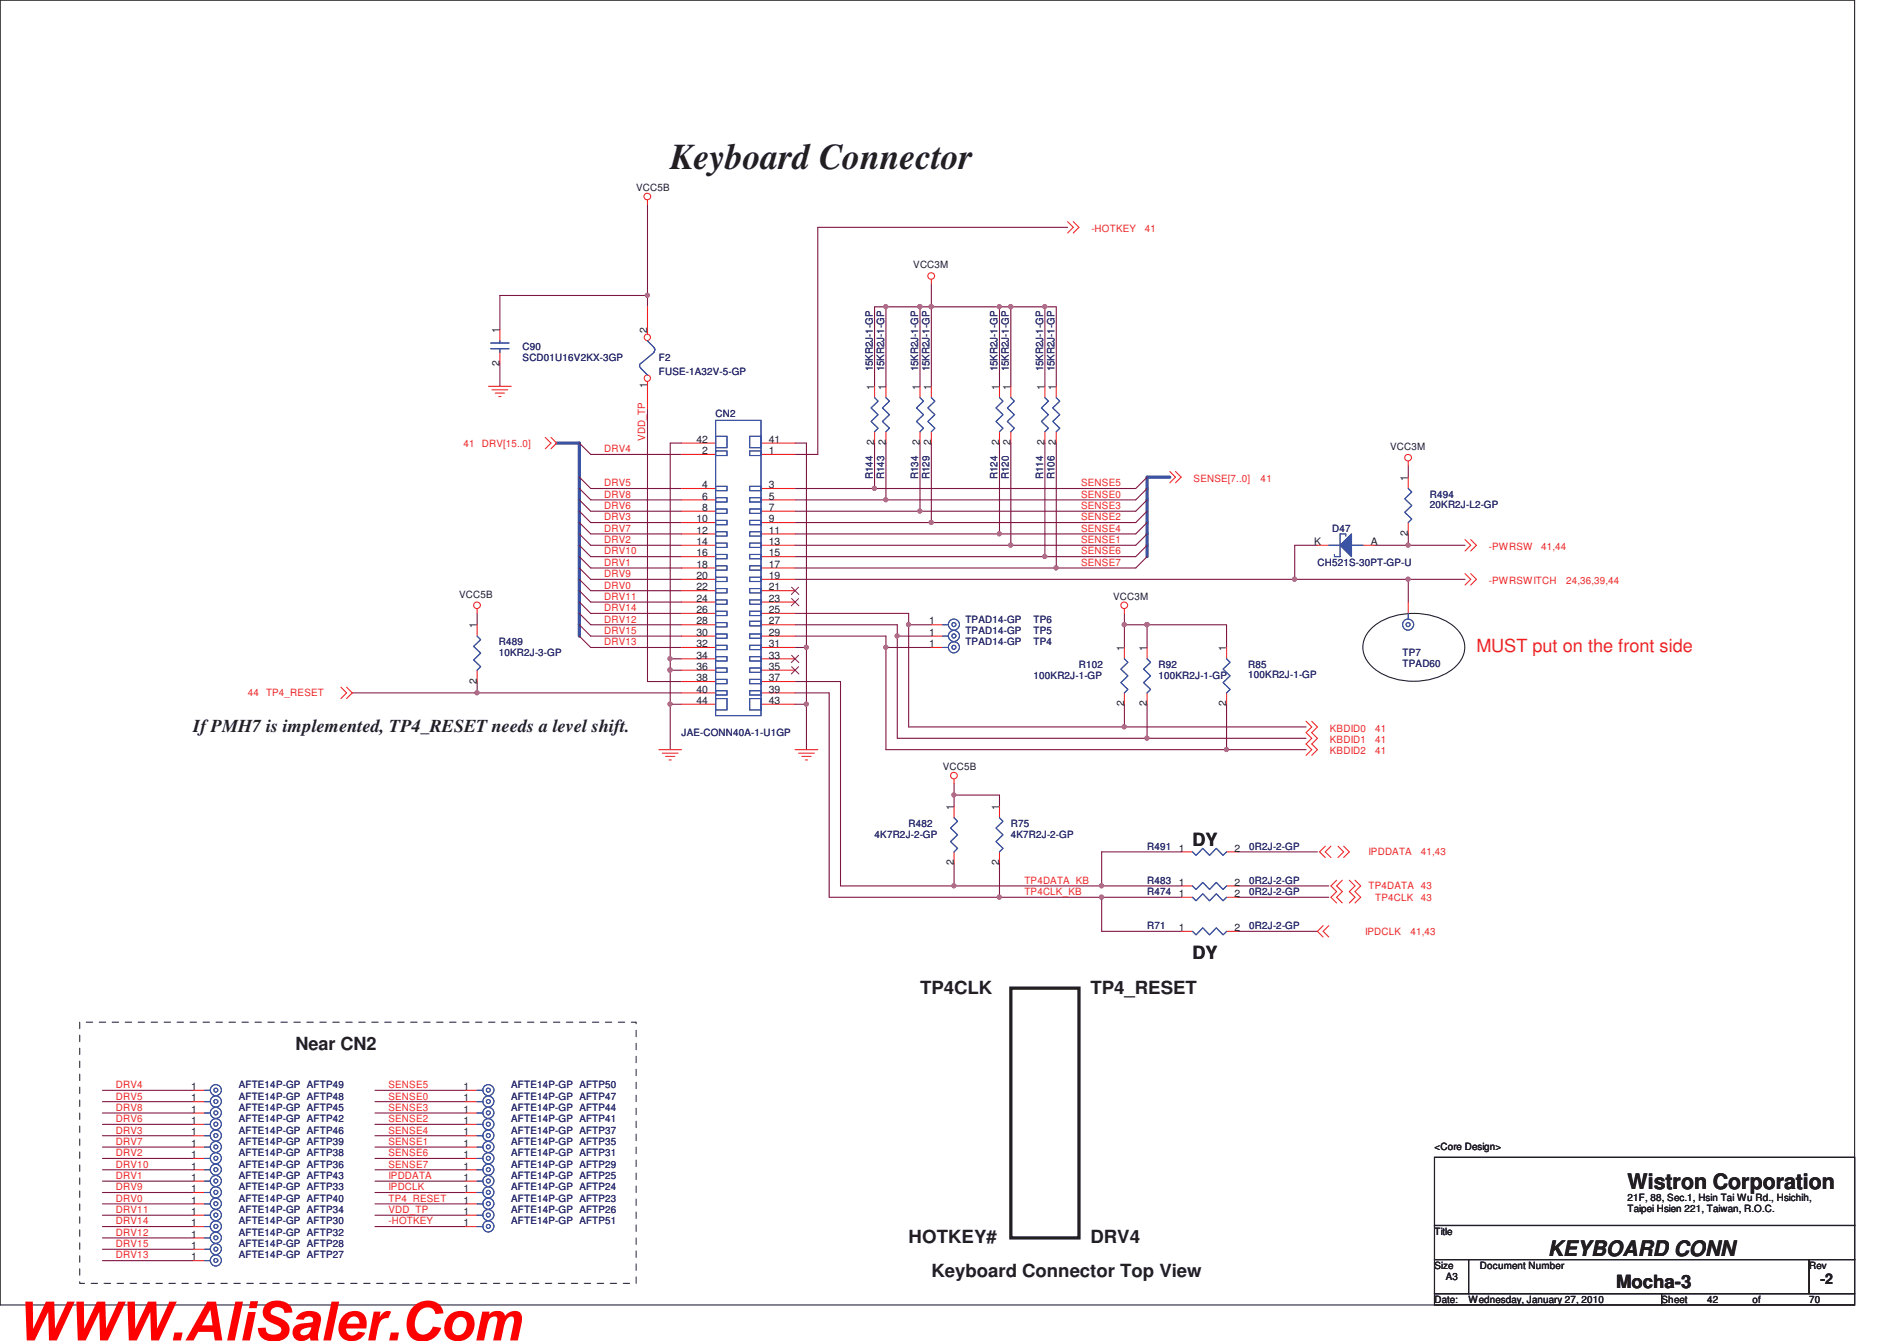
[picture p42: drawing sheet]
<svg xmlns="http://www.w3.org/2000/svg" width="297mm" height="210mm" viewBox="0 0 297 210" stroke-linecap="round" stroke-linejoin="round" font-family="sans-serif">
<defs><g id="words">
<text font-size="8.5" fill="#f00" x="2.5" y="209.9">WWW.AliSaler.Com</text>
<text font-size="5.7" fill="#231f20" x="104.9" y="26.5">Keyboard Connector</text>
<g font-size="3.3" fill="#231f20">
<text x="254.8" y="186.1">Wistron Corporation</text>
<text x="242.4" y="196.7">KEYBOARD CONN</text>
</g>
<text font-size="2.8" fill="#ec2426" x="231.2" y="102.1">MUST put on the front side</text>
<g font-size="2.8" fill="#231f20">
<text x="30.3" y="114.6">IfPMH7 is implemented, TP4_RESET needs a level shift.</text>
<text x="186.7" y="132.5">DY</text>
<text x="144.1" y="155.6">TP4CLK</text>
<text x="170.7" y="155.6">TP4_RESET</text>
<text x="186.7" y="150.2">DY</text>
<text x="46.3" y="164.5">Near CN2</text>
<text x="142.3" y="194.7">HOTKEY#</text>
<text x="170.7" y="194.7">DRV4</text>
<text x="145.8" y="200">Keyboard Connector Top View</text>
<text x="253.1" y="201.6">Mocha-3</text>
</g>
<text font-size="2.3" fill="#231f20" x="285.1" y="201.1">-2</text>
<g font-size="1.6" fill="#231f20">
<text x="99.6" y="29.9">VCC5B</text>
<text x="143" y="42">VCC3M</text>
<text x="78.2" y="52.2" transform="rotate(-90 78.2 52.2)">1</text>
<text x="101.3" y="52.2" transform="rotate(-90 101.3 52.2)">2</text>
<text x="78.2" y="57.3" transform="rotate(-90 78.2 57.3)">2</text>
<text x="101.3" y="60.8" transform="rotate(-90 101.3 60.8)">1</text>
<text x="136.9" y="61" transform="rotate(-90 136.9 61)">1</text>
<text x="138.7" y="61" transform="rotate(-90 138.7 61)">1</text>
<text x="144" y="61" transform="rotate(-90 144 61)">1</text>
<text x="145.8" y="61" transform="rotate(-90 145.8 61)">1</text>
<text x="156.5" y="61" transform="rotate(-90 156.5 61)">1</text>
<text x="158.2" y="61" transform="rotate(-90 158.2 61)">1</text>
<text x="163.6" y="61" transform="rotate(-90 163.6 61)">1</text>
<text x="165.4" y="61" transform="rotate(-90 165.4 61)">1</text>
<text x="109" y="69.3">42</text>
<text x="109.9" y="71.1">2</text>
<text x="120.4" y="71.1">1</text>
<text x="120.4" y="69.3">41</text>
<text x="136.9" y="69.7" transform="rotate(-90 136.9 69.7)">2</text>
<text x="138.7" y="69.7" transform="rotate(-90 138.7 69.7)">2</text>
<text x="144" y="69.7" transform="rotate(-90 144 69.7)">2</text>
<text x="145.8" y="69.7" transform="rotate(-90 145.8 69.7)">2</text>
<text x="156.5" y="69.7" transform="rotate(-90 156.5 69.7)">2</text>
<text x="158.2" y="69.7" transform="rotate(-90 158.2 69.7)">2</text>
<text x="163.6" y="69.7" transform="rotate(-90 163.6 69.7)">2</text>
<text x="165.4" y="69.7" transform="rotate(-90 165.4 69.7)">2</text>
<text x="217.7" y="70.5">VCC3M</text>
<text x="109.9" y="76.5">4</text>
<text x="120.4" y="76.5">3</text>
<text x="220.5" y="75.3" transform="rotate(-90 220.5 75.3)">1</text>
<text x="109" y="81.8">10</text>
<text x="109" y="83.6">12</text>
<text x="109.9" y="78.2">6</text>
<text x="109.9" y="80">8</text>
<text x="120.4" y="78.2">5</text>
<text x="120.4" y="80">7</text>
<text x="120.4" y="81.8">9</text>
<text x="120.4" y="83.6">11</text>
<text x="220.5" y="83.9" transform="rotate(-90 220.5 83.9)">2</text>
<text x="109" y="85.3">14</text>
<text x="109" y="87.1">16</text>
<text x="109" y="88.9">18</text>
<text x="120.4" y="85.3">13</text>
<text x="120.4" y="87.1">15</text>
<text x="120.4" y="88.9">17</text>
<text x="205.8" y="85.3">K</text>
<text x="214.6" y="85.3">A</text>
<text x="71.9" y="93.6">VCC5B</text>
<text x="109" y="90.7">20</text>
<text x="109" y="92.5">22</text>
<text x="109" y="94.2">24</text>
<text x="120.4" y="90.7">19</text>
<text x="120.4" y="92.5">21</text>
<text x="120.4" y="94.2">23</text>
<text x="174.3" y="93.9">VCC3M</text>
<text x="74.7" y="98.4" transform="rotate(-90 74.7 98.4)">1</text>
<text x="109" y="96">26</text>
<text x="109" y="97.8">28</text>
<text x="109" y="99.6">30</text>
<text x="109" y="101.3">32</text>
<text x="120.4" y="96">25</text>
<text x="120.4" y="97.8">27</text>
<text x="120.4" y="99.6">29</text>
<text x="120.4" y="101.3">31</text>
<text x="145.5" y="97.8">1</text>
<text x="145.5" y="99.6">1</text>
<text x="145.5" y="101.3">1</text>
<text x="176" y="101.9" transform="rotate(-90 176 101.9)">1</text>
<text x="179.6" y="101.9" transform="rotate(-90 179.6 101.9)">1</text>
<text x="192" y="101.9" transform="rotate(-90 192 101.9)">1</text>
<text x="74.7" y="107.1" transform="rotate(-90 74.7 107.1)">2</text>
<text x="109" y="103.1">34</text>
<text x="109" y="104.9">36</text>
<text x="109" y="106.7">38</text>
<text x="120.4" y="103.1">33</text>
<text x="120.4" y="104.9">35</text>
<text x="120.4" y="106.7">37</text>
<text x="109" y="108.5">40</text>
<text x="109" y="110.2">44</text>
<text x="120.4" y="108.5">39</text>
<text x="120.4" y="110.2">43</text>
<text x="176" y="110.6" transform="rotate(-90 176 110.6)">2</text>
<text x="179.6" y="110.6" transform="rotate(-90 179.6 110.6)">2</text>
<text x="192" y="110.6" transform="rotate(-90 192 110.6)">2</text>
<text x="147.6" y="120.6">VCC5B</text>
<text x="149.3" y="126.8" transform="rotate(-90 149.3 126.8)">1</text>
<text x="156.5" y="126.8" transform="rotate(-90 156.5 126.8)">1</text>
<text x="149.3" y="135.5" transform="rotate(-90 149.3 135.5)">2</text>
<text x="156.5" y="135.5" transform="rotate(-90 156.5 135.5)">2</text>
<text x="184.6" y="133.3">1</text>
<text x="193.3" y="133.3">2</text>
<text x="184.6" y="138.7">1</text>
<text x="184.6" y="140.5">1</text>
<text x="193.3" y="138.7">2</text>
<text x="193.3" y="140.5">2</text>
<text x="184.6" y="145.8">1</text>
<text x="193.3" y="145.8">2</text>
<text x="29.9" y="172.5">1</text>
<text x="29.9" y="170.7">1</text>
<text x="72.6" y="172.5">1</text>
<text x="72.6" y="170.7">1</text>
<text x="29.9" y="174.2">1</text>
<text x="29.9" y="176">1</text>
<text x="29.9" y="177.8">1</text>
<text x="29.9" y="179.6">1</text>
<text x="72.6" y="174.2">1</text>
<text x="72.6" y="176">1</text>
<text x="72.6" y="177.8">1</text>
<text x="72.6" y="179.6">1</text>
<text x="224.6" y="180">&lt;Core Design&gt;</text>
<text x="29.9" y="181.4">1</text>
<text x="29.9" y="183.1">1</text>
<text x="29.9" y="184.9">1</text>
<text x="72.6" y="181.4">1</text>
<text x="72.6" y="183.1">1</text>
<text x="72.6" y="184.9">1</text>
<text x="29.9" y="186.7">1</text>
<text x="29.9" y="188.5">1</text>
<text x="29.9" y="190.2">1</text>
<text x="72.6" y="186.7">1</text>
<text x="72.6" y="188.5">1</text>
<text x="72.6" y="190.2">1</text>
<text x="254.8" y="189.8">Taipei Hsien 221, Taiwan, R.O.C.</text>
<text x="254.8" y="188">21F, 88, Sec.1, Hsin Tai Wu Rd., Hsichih,</text>
<text x="29.9" y="192">1</text>
<text x="29.9" y="193.8">1</text>
<text x="29.9" y="195.6">1</text>
<text x="29.9" y="197.4">1</text>
<text x="72.6" y="192">1</text>
<text x="224.6" y="193.3">Title</text>
<text x="224.6" y="204">Date:</text>
<text x="224.6" y="198.7">Size</text>
<text x="226.4" y="200.4">A3</text>
<text x="231.7" y="198.7">Document Number</text>
<text x="260.2" y="204">Sheet</text>
<text x="283.3" y="198.7">Rev</text>
<text x="230" y="204">Wednesday, January 27, 2010</text>
<text x="267.3" y="204">42</text>
<text x="274.4" y="204">of</text>
<text x="283.3" y="204">70</text>
</g>
<g font-size="1.6" fill="#ec2426">
<text x="170.9" y="36.3">-HOTKEY</text>
<text x="179.3" y="36.3">41</text>
<text x="72.6" y="69.9">41 DRV[15..0]</text>
<text x="94.6" y="70.8">DRV4</text>
<text x="101" y="69" transform="rotate(-90 101 69)">VDD_TP</text>
<text x="94.6" y="76.2">DRV5</text>
<text x="94.6" y="77.9">DRV8</text>
<text x="169.3" y="77.9">SENSE0</text>
<text x="169.3" y="76.2">SENSE5</text>
<text x="186.9" y="75.4">SENSE[7..0]</text>
<text x="197.4" y="75.4">41</text>
<text x="94.6" y="81.5">DRV3</text>
<text x="94.6" y="79.7">DRV6</text>
<text x="94.6" y="83.3">DRV7</text>
<text x="169.3" y="79.7">SENSE3</text>
<text x="169.3" y="81.5">SENSE2</text>
<text x="169.3" y="83.3">SENSE4</text>
<text x="94.6" y="88.6">DRV1</text>
<text x="94.6" y="85">DRV2</text>
<text x="94.6" y="86.8">DRV10</text>
<text x="169.3" y="85">SENSE1</text>
<text x="169.3" y="86.8">SENSE6</text>
<text x="169.3" y="88.6">SENSE7</text>
<text x="233.1" y="86.1">-PWRSW</text>
<text x="241.3" y="86.1">41,44</text>
<text x="94.6" y="92.2">DRV0</text>
<text x="94.6" y="90.4">DRV9</text>
<text x="94.6" y="93.9">DRV11</text>
<text x="94.6" y="95.7">DRV14</text>
<text x="233.1" y="91.4">-PWRSWITCH</text>
<text x="245.2" y="91.4">24,36,39,44</text>
<text x="94.6" y="97.5">DRV12</text>
<text x="94.6" y="99.3">DRV15</text>
<text x="94.6" y="101">DRV13</text>
<text x="38.8" y="109">44 TP4_RESET</text>
<text x="208.2" y="114.6">KBDID0</text>
<text x="208.2" y="116.3">KBDID1</text>
<text x="208.2" y="118.1">KBDID2</text>
<text x="215.3" y="114.6">41</text>
<text x="215.3" y="116.3">41</text>
<text x="215.3" y="118.1">41</text>
<text x="214.3" y="133.9">IPDDATA</text>
<text x="222.5" y="133.9">41,43</text>
<text x="160.4" y="138.4">TP4DATA_KB</text>
<text x="160.4" y="140.2">TP4CLK_KB</text>
<text x="214.3" y="139.3">TP4DATA 43</text>
<text x="215.3" y="141.1">TP4CLK</text>
<text x="222.5" y="141.1">43</text>
<text x="213.7" y="146.4">IPDCLK</text>
<text x="220.8" y="146.4">41,43</text>
<text x="18.2" y="170.4">DRV4</text>
<text x="18.2" y="172.2">DRV5</text>
<text x="18.2" y="173.9">DRV8</text>
<text x="60.8" y="172.2">SENSE0</text>
<text x="60.8" y="170.4">SENSE5</text>
<text x="60.8" y="173.9">SENSE3</text>
<text x="18.2" y="177.5">DRV3</text>
<text x="18.2" y="175.7">DRV6</text>
<text x="18.2" y="179.3">DRV7</text>
<text x="60.8" y="175.7">SENSE2</text>
<text x="60.8" y="177.5">SENSE4</text>
<text x="60.8" y="179.3">SENSE1</text>
<text x="18.2" y="184.6">DRV1</text>
<text x="18.2" y="181.1">DRV2</text>
<text x="18.2" y="182.8">DRV10</text>
<text x="60.8" y="184.6">IPDDATA</text>
<text x="60.8" y="181.1">SENSE6</text>
<text x="60.8" y="182.8">SENSE7</text>
<text x="18.2" y="188.2">DRV0</text>
<text x="18.2" y="186.4">DRV9</text>
<text x="18.2" y="189.9">DRV11</text>
<text x="18.2" y="191.7">DRV14</text>
<text x="60.8" y="188.2">TP4_RESET</text>
<text x="60.8" y="189.9">VDD_TP</text>
<text x="60.8" y="186.4">IPDCLK</text>
<text x="60.8" y="191.7">-HOTKEY</text>
<text x="18.2" y="193.5">DRV12</text>
<text x="18.2" y="195.3">DRV15</text>
<text x="18.2" y="197.1">DRV13</text>
</g>
<g font-size="1.6" fill="#2d2d72">
<text x="81.8" y="54.8">C90</text>
<text x="81.8" y="56.6">SCD01U16V2KX-3GP</text>
<text x="103.2" y="56.6">F2</text>
<text x="103.2" y="58.7">FUSE-1A32V-5-GP</text>
<text x="136.6" y="58.2" transform="rotate(-90 136.6 58.2)">15KR2J-1-GP</text>
<text x="138.4" y="58.2" transform="rotate(-90 138.4 58.2)">15KR2J-1-GP</text>
<text x="143.8" y="58.2" transform="rotate(-90 143.8 58.2)">15KR2J-1-GP</text>
<text x="145.5" y="58.2" transform="rotate(-90 145.5 58.2)">15KR2J-1-GP</text>
<text x="156.2" y="58.2" transform="rotate(-90 156.2 58.2)">15KR2J-1-GP</text>
<text x="158" y="58.2" transform="rotate(-90 158 58.2)">15KR2J-1-GP</text>
<text x="163.3" y="58.2" transform="rotate(-90 163.3 58.2)">15KR2J-1-GP</text>
<text x="165.1" y="58.2" transform="rotate(-90 165.1 58.2)">15KR2J-1-GP</text>
<text x="112.1" y="65.3">CN2</text>
<text x="136.6" y="75.1" transform="rotate(-90 136.6 75.1)">R144</text>
<text x="138.4" y="75.1" transform="rotate(-90 138.4 75.1)">R143</text>
<text x="143.8" y="75.1" transform="rotate(-90 143.8 75.1)">R134</text>
<text x="145.5" y="75.1" transform="rotate(-90 145.5 75.1)">R129</text>
<text x="156.2" y="75.1" transform="rotate(-90 156.2 75.1)">R124</text>
<text x="158" y="75.1" transform="rotate(-90 158 75.1)">R120</text>
<text x="163.3" y="75.1" transform="rotate(-90 163.3 75.1)">R114</text>
<text x="165.1" y="75.1" transform="rotate(-90 165.1 75.1)">R106</text>
<text x="223.9" y="77.9">R494</text>
<text x="208.6" y="83.3">D47</text>
<text x="223.9" y="79.5">20KR2J-L2-GP</text>
<text x="206.3" y="88.6">CH521S-30PT-GP-U</text>
<text x="78.1" y="101">R489</text>
<text x="151.2" y="97.5">TPAD14-GP</text>
<text x="151.2" y="99.3">TPAD14-GP</text>
<text x="151.2" y="101">TPAD14-GP</text>
<text x="161.8" y="97.5">TP6</text>
<text x="161.8" y="99.3">TP5</text>
<text x="161.8" y="101">TP4</text>
<text x="78.1" y="102.7">10KR2J-3-GP</text>
<text x="161.8" y="106.4">100KR2J-1-GP</text>
<text x="168.9" y="104.6">R102</text>
<text x="181.4" y="104.6">R92</text>
<text x="181.4" y="106.4">100KR2J-1-GP</text>
<text x="195.4" y="104.6">R85</text>
<text x="195.4" y="106.2">100KR2J-1-GP</text>
<text x="219.6" y="102.7">TP7</text>
<text x="219.6" y="104.4">TPAD60</text>
<text x="106.7" y="115.3">JAE-CONN40A-1-U1GP</text>
<text x="136.9" y="131.3">4K7R2J-2-GP</text>
<text x="142.3" y="129.5">R482</text>
<text x="158.3" y="129.5">R75</text>
<text x="158.3" y="131.3">4K7R2J-2-GP</text>
<text x="179.6" y="133.1">R491</text>
<text x="195.6" y="133.1">0R2J-2-GP</text>
<text x="179.6" y="138.4">R483</text>
<text x="179.6" y="140.2">R474</text>
<text x="195.6" y="138.4">0R2J-2-GP</text>
<text x="195.6" y="140.2">0R2J-2-GP</text>
<text x="179.6" y="145.5">R71</text>
<text x="195.6" y="145.5">0R2J-2-GP</text>
<text x="37.4" y="172.2">AFTE14P-GP AFTP48</text>
<text x="37.4" y="170.4">AFTE14P-GP AFTP49</text>
<text x="37.4" y="173.9">AFTE14P-GP AFTP45</text>
<text x="80" y="173.9">AFTE14P-GP AFTP44</text>
<text x="80" y="172.2">AFTE14P-GP AFTP47</text>
<text x="80" y="170.4">AFTE14P-GP AFTP50</text>
<text x="37.4" y="175.7">AFTE14P-GP AFTP42</text>
<text x="37.4" y="177.5">AFTE14P-GP AFTP46</text>
<text x="37.4" y="179.3">AFTE14P-GP AFTP39</text>
<text x="80" y="175.7">AFTE14P-GP AFTP41</text>
<text x="80" y="177.5">AFTE14P-GP AFTP37</text>
<text x="80" y="179.3">AFTE14P-GP AFTP35</text>
<text x="37.4" y="181.1">AFTE14P-GP AFTP38</text>
<text x="37.4" y="182.8">AFTE14P-GP AFTP36</text>
<text x="37.4" y="184.6">AFTE14P-GP AFTP43</text>
<text x="80" y="181.1">AFTE14P-GP AFTP31</text>
<text x="80" y="182.8">AFTE14P-GP AFTP29</text>
<text x="80" y="184.6">AFTE14P-GP AFTP25</text>
<text x="37.4" y="186.4">AFTE14P-GP AFTP33</text>
<text x="37.4" y="188.2">AFTE14P-GP AFTP40</text>
<text x="37.4" y="189.9">AFTE14P-GP AFTP34</text>
<text x="37.4" y="191.7">AFTE14P-GP AFTP30</text>
<text x="80" y="186.4">AFTE14P-GP AFTP24</text>
<text x="80" y="188.2">AFTE14P-GP AFTP23</text>
<text x="80" y="189.9">AFTE14P-GP AFTP26</text>
<text x="80" y="191.7">AFTE14P-GP AFTP51</text>
<text x="37.4" y="193.5">AFTE14P-GP AFTP32</text>
<text x="37.4" y="195.3">AFTE14P-GP AFTP28</text>
<text x="37.4" y="197.1">AFTE14P-GP AFTP27</text>
</g>
</g></defs>
<path d="M0 0h290.4v204.3h-290.4z" fill="none" stroke="#231f20" stroke-width=".17"/>
<path d="M138.7 48h5.4" fill="none" stroke="#7f1542" stroke-width=".17"/>
<circle cx="138.7" cy="48" r=".32" fill="#b8529f"/>
<circle cx="138.7" cy="48" r=".32" fill="none" stroke="#b8529f" stroke-width=".17"/>
<path d="M104.9 104.9v5.4" fill="none" stroke="#7f1542" stroke-width=".17"/>
<circle cx="104.9" cy="104.9" r=".32" fill="#b8529f"/>
<circle cx="104.9" cy="104.9" r=".32" fill="none" stroke="#b8529f" stroke-width=".17"/>
<path d="M124.5 76.5h12.4M124.5 87.2h39.1M124.5 85.4h33.8M124.5 81.8h21.3M126.3 101.4v8.9" fill="none" stroke="#7f1542" stroke-width=".17"/>
<circle cx="126.3" cy="101.4" r=".32" fill="#b8529f"/>
<circle cx="126.3" cy="101.4" r=".32" fill="none" stroke="#b8529f" stroke-width=".17"/>
<path d="M101.4 32v14.3M104.9 69.4v33.8M124.5 78.3h14.2M124.5 88.9h40.9M172.5 138.7h12.5" fill="none" stroke="#7f1542" stroke-width=".17"/>
<circle cx="172.5" cy="138.7" r=".32" fill="#b8529f"/>
<circle cx="172.5" cy="138.7" r=".32" fill="none" stroke="#b8529f" stroke-width=".17"/>
<path d="M158.3 48h5.3M124.5 83.6h32M124.5 80h19.6" fill="none" stroke="#7f1542" stroke-width=".17"/>
<circle cx="158.3" cy="48" r=".32" fill="#b8529f"/>
<circle cx="158.3" cy="48" r=".32" fill="none" stroke="#b8529f" stroke-width=".17"/>
<path d="M192.1 117.4h12.4" fill="none" stroke="#7f1542" stroke-width=".17"/>
<circle cx="192" cy="117.4" r=".32" fill="#b8529f"/>
<circle cx="192" cy="117.4" r=".32" fill="none" stroke="#b8529f" stroke-width=".17"/>
<path d="M124.5 90.7h96v3.6" fill="none" stroke="#7f1542" stroke-width=".17"/>
<circle cx="202.7" cy="90.7" r=".32" fill="#b8529f"/>
<circle cx="202.7" cy="90.7" r=".32" fill="none" stroke="#b8529f" stroke-width=".17"/>
<path d="M129.8 108.5v32M131.6 106.7v32M149.4 135.2v3.5M172.5 140.5h12.5" fill="none" stroke="#7f1542" stroke-width=".17"/>
<circle cx="172.5" cy="140.5" r=".32" fill="#b8529f"/>
<circle cx="172.5" cy="140.5" r=".32" fill="none" stroke="#b8529f" stroke-width=".17"/>
<path d="M220.5 72.9v1.8M138.7 101.4v16M192.1 110.3v7.1" fill="none" stroke="#7f1542" stroke-width=".17"/>
<circle cx="138.7" cy="101.4" r=".32" fill="#b8529f"/>
<circle cx="138.7" cy="101.4" r=".32" fill="none" stroke="#b8529f" stroke-width=".17"/>
<path d="M140.5 99.6v16" fill="none" stroke="#7f1542" stroke-width=".17"/>
<circle cx="140.5" cy="99.6" r=".32" fill="#b8529f"/>
<circle cx="140.5" cy="99.6" r=".32" fill="none" stroke="#b8529f" stroke-width=".17"/>
<path d="M142.3 97.8v16" fill="none" stroke="#7f1542" stroke-width=".17"/>
<circle cx="142.3" cy="97.8" r=".32" fill="#b8529f"/>
<circle cx="142.3" cy="97.8" r=".32" fill="none" stroke="#b8529f" stroke-width=".17"/>
<path d="M176.1 113.8h28.4" fill="none" stroke="#7f1542" stroke-width=".17"/>
<circle cx="176" cy="113.8" r=".32" fill="#b8529f"/>
<circle cx="176" cy="113.8" r=".32" fill="none" stroke="#b8529f" stroke-width=".17"/>
<path d="M167.2 35.6h-39.1v35.6M176.1 110.3v3.5M179.6 115.6h24.9" fill="none" stroke="#7f1542" stroke-width=".17"/>
<circle cx="179.6" cy="115.6" r=".32" fill="#b8529f"/>
<circle cx="179.6" cy="115.6" r=".32" fill="none" stroke="#b8529f" stroke-width=".17"/>
<path d="M202.7 85.4v5.3M131.6 138.7h17.8M149.4 124.5h7.1" fill="none" stroke="#7f1542" stroke-width=".17"/>
<circle cx="149.4" cy="124.5" r=".32" fill="#b8529f"/>
<circle cx="149.4" cy="124.5" r=".32" fill="none" stroke="#b8529f" stroke-width=".17"/>
<path d="M124.5 69.4h1.8M104.9 104.9h1.8M140.5 115.6h39.1M142.3 113.8h33.8M156.5 124.5v1.8" fill="none" stroke="#7f1542" stroke-width=".17"/>
<circle cx="104.9" cy="104.9" r=".32" fill="#b8529f"/>
<circle cx="104.9" cy="104.9" r=".32" fill="none" stroke="#b8529f" stroke-width=".17"/>
<path d="M104.9 110.3v7.1" fill="none" stroke="#7f1542" stroke-width=".17"/>
<circle cx="104.9" cy="110.2" r=".32" fill="#b8529f"/>
<circle cx="104.9" cy="110.2" r=".32" fill="none" stroke="#b8529f" stroke-width=".17"/>
<path d="M106.7 103.2h-1.8v1.7" fill="none" stroke="#7f1542" stroke-width=".17"/>
<circle cx="104.9" cy="103.1" r=".32" fill="#b8529f"/>
<circle cx="104.9" cy="103.1" r=".32" fill="none" stroke="#b8529f" stroke-width=".17"/>
<path d="M104.9 69.4h1.8M220.5 85.4h8.9M138.7 117.4h53.4" fill="none" stroke="#7f1542" stroke-width=".17"/>
<circle cx="220.5" cy="85.4" r=".32" fill="#b8529f"/>
<circle cx="220.5" cy="85.4" r=".32" fill="none" stroke="#b8529f" stroke-width=".17"/>
<path d="M179.6 85.4v1.8" fill="none" stroke="#3a53a4" stroke-width=".51"/>
<path d="M138.7 78.3h39.1" fill="none" stroke="#7f1542" stroke-width=".17"/>
<circle cx="138.7" cy="78.2" r=".32" fill="#b8529f"/>
<circle cx="138.7" cy="78.2" r=".32" fill="none" stroke="#b8529f" stroke-width=".17"/>
<path d="M101.4 46.3h-23.1v5.3M92.5 71.2h14.2M92.5 76.5h14.2M124.5 71.2h3.6M92.5 81.8h14.2M92.5 88.9h14.2M92.5 92.5h14.2M92.5 85.4h14.2M92.5 80h14.2M92.5 83.6h14.2" fill="none" stroke="#7f1542" stroke-width=".17"/>
<circle cx="101.4" cy="46.2" r=".32" fill="#b8529f"/>
<circle cx="101.4" cy="46.2" r=".32" fill="none" stroke="#b8529f" stroke-width=".17"/>
<path d="M92.5 78.3h14.2M92.5 87.2h14.2M92.5 90.7h14.2M92.5 97.8h14.2M92.5 94.3h14.2M92.5 96.1h14.2M92.5 99.6h14.2M220.5 90.7h8.9M92.5 101.4h14.2M124.5 101.4h1.8M179.6 110.3v5.3M156.5 135.2v5.3h-26.7" fill="none" stroke="#7f1542" stroke-width=".17"/>
<path d="M87.2 69.4h3.5M179.6 74.7h3.6" fill="none" stroke="#3a53a4" stroke-width=".51"/>
<circle cx="220.5" cy="90.7" r=".32" fill="#b8529f"/>
<circle cx="220.5" cy="90.7" r=".32" fill="none" stroke="#b8529f" stroke-width=".17"/>
<path d="M126.3 69.4v32M136.9 76.5h40.9M124.5 97.8h16M124.5 96.1h17.8M124.5 99.6h14.2M124.5 108.5h5.3M124.5 106.7h7.1" fill="none" stroke="#7f1542" stroke-width=".17"/>
<circle cx="136.9" cy="76.5" r=".32" fill="#b8529f"/>
<circle cx="136.9" cy="76.5" r=".32" fill="none" stroke="#b8529f" stroke-width=".17"/>
<path d="M136.9 69.4v7.1M126.3 110.3v7.1" fill="none" stroke="#7f1542" stroke-width=".17"/>
<circle cx="126.3" cy="110.2" r=".32" fill="#b8529f"/>
<circle cx="126.3" cy="110.2" r=".32" fill="none" stroke="#b8529f" stroke-width=".17"/>
<path d="M138.7 69.4v8.9M144.1 80h33.7M104.9 110.3h1.8M124.5 110.3h1.8" fill="none" stroke="#7f1542" stroke-width=".17"/>
<circle cx="144" cy="80" r=".32" fill="#b8529f"/>
<circle cx="144" cy="80" r=".32" fill="none" stroke="#b8529f" stroke-width=".17"/>
<path d="M144.1 69.4v10.6M145.8 81.8h32" fill="none" stroke="#7f1542" stroke-width=".17"/>
<circle cx="145.8" cy="81.8" r=".32" fill="#b8529f"/>
<circle cx="145.8" cy="81.8" r=".32" fill="none" stroke="#b8529f" stroke-width=".17"/>
<path d="M145.8 69.4v12.4M156.5 69.4v14.2h21.3" fill="none" stroke="#7f1542" stroke-width=".17"/>
<circle cx="156.5" cy="83.6" r=".32" fill="#b8529f"/>
<circle cx="156.5" cy="83.6" r=".32" fill="none" stroke="#b8529f" stroke-width=".17"/>
<path d="M158.3 85.4h19.5M215.2 85.4h5.3" fill="none" stroke="#7f1542" stroke-width=".17"/>
<circle cx="158.3" cy="85.4" r=".32" fill="#b8529f"/>
<circle cx="158.3" cy="85.4" r=".32" fill="none" stroke="#b8529f" stroke-width=".17"/>
<path d="M158.3 69.4v16M163.6 87.2h14.2" fill="none" stroke="#7f1542" stroke-width=".17"/>
<circle cx="163.6" cy="87.1" r=".32" fill="#b8529f"/>
<circle cx="163.6" cy="87.1" r=".32" fill="none" stroke="#b8529f" stroke-width=".17"/>
<path d="M165.4 88.9h12.4" fill="none" stroke="#7f1542" stroke-width=".17"/>
<circle cx="165.4" cy="88.9" r=".32" fill="#b8529f"/>
<circle cx="165.4" cy="88.9" r=".32" fill="none" stroke="#b8529f" stroke-width=".17"/>
<path d="M136.9 48v12.5M145.8 44.5v3.5" fill="none" stroke="#7f1542" stroke-width=".17"/>
<circle cx="145.8" cy="48" r=".32" fill="#b8529f"/>
<circle cx="145.8" cy="48" r=".32" fill="none" stroke="#b8529f" stroke-width=".17"/>
<path d="M144.1 48v12.5" fill="none" stroke="#7f1542" stroke-width=".17"/>
<circle cx="144" cy="48" r=".32" fill="#b8529f"/>
<circle cx="144" cy="48" r=".32" fill="none" stroke="#b8529f" stroke-width=".17"/>
<path d="M136.9 48h1.8v12.5M145.8 48h10.7v12.5" fill="none" stroke="#7f1542" stroke-width=".17"/>
<circle cx="145.8" cy="48" r=".32" fill="#b8529f"/>
<circle cx="145.8" cy="48" r=".32" fill="none" stroke="#b8529f" stroke-width=".17"/>
<path d="M156.5 48h1.8" fill="none" stroke="#7f1542" stroke-width=".17"/>
<circle cx="158.3" cy="48" r=".32" fill="#b8529f"/>
<circle cx="158.3" cy="48" r=".32" fill="none" stroke="#b8529f" stroke-width=".17"/>
<circle cx="156.5" cy="48" r=".32" fill="#b8529f"/>
<circle cx="156.5" cy="48" r=".32" fill="none" stroke="#b8529f" stroke-width=".17"/>
<path d="M163.6 60.5v-12.5h1.8v12.5" fill="none" stroke="#7f1542" stroke-width=".17"/>
<circle cx="163.6" cy="48" r=".32" fill="#b8529f"/>
<circle cx="163.6" cy="48" r=".32" fill="none" stroke="#b8529f" stroke-width=".17"/>
<path d="M179.6 97.8h12.5v3.6" fill="none" stroke="#7f1542" stroke-width=".17"/>
<circle cx="179.6" cy="97.8" r=".32" fill="#b8529f"/>
<circle cx="179.6" cy="97.8" r=".32" fill="none" stroke="#b8529f" stroke-width=".17"/>
<path d="M78.3 56.9v3.6M158.3 48v12.5M101.4 64v42.7h5.3M176.1 96.1v5.3M74.7 108.5h32" fill="none" stroke="#7f1542" stroke-width=".17"/>
<circle cx="74.7" cy="108.5" r=".32" fill="#b8529f"/>
<circle cx="74.7" cy="108.5" r=".32" fill="none" stroke="#b8529f" stroke-width=".17"/>
<path d="M101.4 46.3v1.7M163.6 69.4v17.8M165.4 69.4v19.5M74.7 96.1v1.7M176.1 97.8h3.5v3.6M220.5 83.6v1.8M74.7 106.7v1.8h-19.5" fill="none" stroke="#7f1542" stroke-width=".17"/>
<circle cx="179.6" cy="97.8" r=".32" fill="#b8529f"/>
<circle cx="179.6" cy="97.8" r=".32" fill="none" stroke="#b8529f" stroke-width=".17"/>
<circle cx="176" cy="97.8" r=".32" fill="#b8529f"/>
<circle cx="176" cy="97.8" r=".32" fill="none" stroke="#b8529f" stroke-width=".17"/>
<g fill="none" stroke="#7f1542" stroke-width=".17">
<path d="M144.1 48h1.7v12.5M138.7 99.6v1.8h7.1M140.5 97.8v1.8h5.3M142.3 96.1v1.7h3.5M16 172.5h14.3M16 170.7h14.3M16 174.3h14.3M16 176.1h14.3M16 177.8h14.3M16 179.6h14.3M58.7 172.5h14.2M58.7 170.7h14.2"/>
<path d="M58.7 174.3h14.2M58.7 176.1h14.2M58.7 177.8h14.2M58.7 179.6h14.2M16 188.5h14.3M16 190.3h14.3M16 185h14.3M16 186.7h14.3M16 192.1h14.3M16 181.4h14.3M16 183.2h14.3M16 193.8h14.3"/>
<path d="M16 195.6h14.3M16 197.4h14.3M58.7 188.5h14.2M58.7 190.3h14.2M58.7 185h14.2M58.7 186.7h14.2M58.7 192.1h14.2M58.7 181.4h14.2M58.7 183.2h14.2"/>
</g>
<circle cx="144" cy="48" r=".32" fill="#b8529f"/>
<circle cx="144" cy="48" r=".32" fill="none" stroke="#b8529f" stroke-width=".17"/>
<path d="M149.4 122.7v3.6M172.5 133.4v5.3h-23.1" fill="none" stroke="#7f1542" stroke-width=".17"/>
<circle cx="149.4" cy="138.7" r=".32" fill="#b8529f"/>
<circle cx="149.4" cy="138.7" r=".32" fill="none" stroke="#b8529f" stroke-width=".17"/>
<path d="M156.5 140.5h16v5.3" fill="none" stroke="#7f1542" stroke-width=".17"/>
<circle cx="156.5" cy="140.5" r=".32" fill="#b8529f"/>
<circle cx="156.5" cy="140.5" r=".32" fill="none" stroke="#b8529f" stroke-width=".17"/>
<g fill="none" stroke="#7f1542" stroke-width=".17">
<path d="M90.7 78.3l1.8 1.7M90.7 76.5l1.8 1.8M90.7 74.7l1.8 1.8M90.7 69.4l1.8 1.8M179.6 78.3l-1.8 1.7M179.6 76.5l-1.8 1.8M179.6 74.7l-1.8 1.8M90.7 88.9l1.8 1.8M90.7 96.1l1.8 1.7M90.7 97.8l1.8 1.8M90.7 83.6l1.8 1.8M90.7 85.4l1.8 1.8"/>
<path d="M90.7 90.7l1.8 1.8M90.7 87.2l1.8 1.7M90.7 80l1.8 1.8M90.7 81.8l1.8 1.8M90.7 92.5l1.8 1.8M90.7 99.6l1.8 1.8M90.7 94.3l1.8 1.8M179.6 87.2l-1.8 1.7M179.6 85.4l-1.8 1.8M179.6 83.6l-1.8 1.8M179.6 81.8l-1.8 1.8M179.6 80l-1.8 1.8"/>
<path d="M202.7 85.4h3.6M172.5 133.4h12.5M193.8 133.4h12.5M193.8 138.7h14.3M172.5 145.8h12.5M193.8 145.8h12.5M193.8 140.5h14.3"/>
</g>
<path d="M90.7 69.4v30.2M179.6 74.7v10.7" fill="none" stroke="#3a53a4" stroke-width=".51"/>
<g fill="none" stroke="#ec2426" stroke-width=".17">
<path d="M101.4 31.3v.7M167.2 34.7l.9 .9-.9 .9M168.1 34.7l.8 .9-.8 .9M145.8 43.8v.7M76.5 60.5h3.5M77 61h2.5M77.6 61.5h1.4M78.1 62.1h.3M85.4 68.5l.9 .9-.9 .9M86.3 68.5l.9 .9-.9 .9M183.2 73.8l.9 .9-.9 .9M184.1 73.8l.9 .9-.9 .9"/>
<path d="M220.5 72.2v.7M74.7 95.3v.8M176.1 95.3v.8M229.4 89.8l.9 .9-.9 .9M229.4 84.5l.9 .9-.9 .9M230.3 89.8l.9 .9-.9 .9M230.3 84.5l.9 .9-.9 .9M53.4 107.6l.9 .9-.9 .9M54.3 107.6l.9 .9-.9 .9M103.2 117.4h3.5M103.7 117.9h2.5M104.2 118.4h1.5"/>
<path d="M104.8 119h.3M124.5 117.4h3.6M125 117.9h2.5M125.6 118.4h1.4M126.1 119h.3M204.5 112.9l.9 .9-.9 .9 .9 .9-.9 .9 .9 .9-.9 .9M205.4 112.9l.9 .9-.9 .9 .9 .9-.9 .9 .9 .9-.9 .9M149.4 122v.7M149.4 126.3v1.8M149.4 133.4v1.8M207.5 132.5l-.9 .9 .9 .9M208.4 132.5l-.9 .9 .9 .9"/>
<path d="M209.3 137.8l-.9 .9 .9 .9-.9 .9 .9 .9M209.5 132.5l.9 .9-.9 .9M210.2 137.8l-.9 .9 .9 .9-.9 .9 .9 .9M210.4 132.5l.9 .9-.9 .9M211.3 137.8l.9 .9-.9 .9 .9 .9-.9 .9M212.2 137.8l.9 .9-.9 .9 .9 .9-.9 .9M207.2 144.9l-.9 .9 .9 .9M208.1 144.9l-.9 .9 .9 .9M30.3 181.4h1.7M30.3 183.2h1.7M30.3 185h1.7"/>
<circle cx="101.4" cy="30.8" r=".52"/>
<circle cx="145.8" cy="43.2" r=".52"/>
<circle cx="220.5" cy="71.7" r=".52"/>
<circle cx="74.7" cy="94.8" r=".52"/>
<circle cx="176" cy="94.8" r=".52"/>
<circle cx="149.4" cy="121.4" r=".52"/>
</g>
<path d="M214.7 98.5a10.5 10.5 0 0 1 11-1.6 5.4 5.4 0 0 1 3.7 4.4 4.9 4.9 0 0 1-2.8 4.1 10.9 10.9 0 0 1-11.3-.6 4 4 0 0 1-.6-6.3zM224.6 181.2h65.8v10.7h-65.8zM224.6 191.9h65.8v5.3h-65.8zM224.6 197.2h5.4v5.4h-5.4zM230 197.2h53.3v5.4h-53.3zM283.3 197.2h7.1v5.4h-7.1zM224.6 202.6h35.6v1.7h-35.6zM260.2 202.6h30.2v1.7h-30.2z" fill="none" stroke="#231f20" stroke-width=".17"/>
<path d="M158.3 154.7h10.6v39.1h-10.6z" fill="none" stroke="#231f20" stroke-width=".51"/>
<path d="M12.5 160.1h87.1v40.9h-87.1z" fill="none" stroke="#231f20" stroke-width=".16" stroke-dasharray="1 1 1 1 1 1 1 1"/>
<g fill="none" stroke="#3a53a4" stroke-width=".17">
<path d="M149.4 128.1l.5 .5-1.1 1.1 1.1 1-1.1 1.1 1.1 1-.5 .6M32 181.4h.9M32 183.2h.9M32 185h.9"/>
<circle cx="33.8" cy="181.4" r=".32"/>
<circle cx="33.8" cy="183.1" r=".32"/>
<circle cx="33.8" cy="184.9" r=".32"/>
<circle cx="33.8" cy="184.9" r=".87"/>
<circle cx="33.8" cy="181.4" r=".87"/>
<circle cx="33.8" cy="183.1" r=".87"/>
</g>
<circle cx="101.4" cy="59.2" r=".5" fill="#fff"/>
<g fill="none" stroke="#ec2426" stroke-width=".17">
<path d="M101.4 59.8v4.2"/>
<circle cx="101.4" cy="59.2" r=".5"/>
</g>
<circle cx="101.4" cy="52.8" r=".5" fill="#fff"/>
<g fill="none" stroke="#ec2426" stroke-width=".17">
<path d="M101.4 48v4.3M136.9 60.5v1.8M136.9 67.6v1.8M206.3 85.4h1.8M213.4 85.4h1.8M72.9 174.3h1.8"/>
<circle cx="101.4" cy="52.8" r=".5"/>
</g>
<g fill="none" stroke="#3a53a4" stroke-width=".17">
<path d="M100.3 56.9a.51 .51 0 0 0 0 .7M100.3 57.7l1.1 1M101.4 53.4l1 1M102.4 54.5l.2 .3-.2 .3M102.4 55.2l-2.1 1.7M136.9 62.3l.6 .5-1.1 1.1 1.1 1-1.1 1.1 1.1 1.1-.6 .5M74.7 174.3h.9"/>
<circle cx="76.5" cy="174.3" r=".32"/>
<circle cx="76.5" cy="174.3" r=".87"/>
</g>
<path d="M211.6 83.6v3.6l-1.8-1.8z" fill="#3a53a4"/>
<path d="M208.1 85.4h1.7M210.7 83.9v-.3h-.9v3.6h-.8v-.4M211.6 85.4h1.8M211.6 83.6v3.6l-1.8-1.8z" fill="none" stroke="#3a53a4" stroke-width=".17"/>
<path d="M211.6 83.6v3.6l-1.8-1.8z" fill="#3a53a4"/>
<g fill="none" stroke="#3a53a4" stroke-width=".17">
<path d="M76.8 53.7h2.9M76.8 54.6h2.9M78.3 53.4v.3M78.3 54.6v.6M112.1 68.3h1.7v1.8h-1.7zM112.1 76.2h1.7v.6h-1.7zM112.1 77.9h1.7v.7h-1.7zM112.1 79.7h1.7v.7h-1.7zM112.1 65.8h7.1v46.3h-7.1zM112.1 70.6h1.7v.7h-1.7zM117.4 76.2h1.8v.6h-1.8zM117.4 77.9h1.8v.7h-1.8z"/>
<path d="M117.4 79.7h1.8v.7h-1.8zM117.4 68.3h1.8v1.8h-1.8zM117.4 70.6h1.8v.7h-1.8zM138.7 62.3l.6 .5-1.1 1.1 1.1 1-1.1 1.1 1.1 1.1-.6 .5M144.1 62.3l.5 .5-1.1 1.1 1.1 1-1.1 1.1 1.1 1.1-.5 .5M145.8 62.3l.6 .5-1.1 1.1 1.1 1-1.1 1.1 1.1 1.1-.6 .5M156.5 62.3l.6 .5-1.1 1.1 1.1 1-1.1 1.1 1.1 1.1-.6 .5M158.3 62.3l.5 .5-1.1 1.1 1.1 1-1.1 1.1 1.1 1.1-.5 .5M163.6 62.3l.6 .5-1.1 1.1 1.1 1-1.1 1.1 1.1 1.1-.6 .5M165.4 62.3l.5 .5-1.1 1.1 1.1 1-1.1 1.1 1.1 1.1-.5 .5M220.5 76.5l.6 .5-1.1 1.1 1.1 1.1-1.1 1 1.1 1.1-.6 .5M74.7 99.6l.6 .6-1.1 1 1.1 1.1-1.1 1 1.1 1.1-.6 .5"/>
<path d="M112.1 81.5h1.7v.7h-1.7zM112.1 83.3h1.7v.6h-1.7zM112.1 85h1.7v.7h-1.7zM112.1 86.8h1.7v.7h-1.7zM112.1 88.6h1.7v.7h-1.7zM112.1 90.4h1.7v.7h-1.7zM112.1 92.2h1.7v.6h-1.7zM112.1 93.9h1.7v.7h-1.7zM112.1 95.7h1.7v.7h-1.7zM112.1 97.5h1.7v.7h-1.7zM112.1 99.3h1.7v.6h-1.7zM117.4 81.5h1.8v.7h-1.8z"/>
<path d="M117.4 83.3h1.8v.6h-1.8zM117.4 85h1.8v.7h-1.8zM117.4 86.8h1.8v.7h-1.8zM117.4 88.6h1.8v.7h-1.8zM117.4 90.4h1.8v.7h-1.8zM117.4 92.2h1.8v.6h-1.8zM117.4 93.9h1.8v.7h-1.8zM117.4 95.7h1.8v.7h-1.8zM117.4 97.3h1.8v.7h-1.8zM117.4 99.3h1.8v.6h-1.8zM147.6 97.8h.9M147.6 99.6h.9"/>
<path d="M208.1 85.4h1.7M210.7 83.9v-.3h-.9v3.6h-.8v-.4M211.6 85.4h1.8M211.6 83.6v3.6l-1.8-1.8zM220.5 96.1v.8M112.1 101h1.7v.7h-1.7zM112.1 102.8h1.7v.7h-1.7zM112.1 104.6h1.7v.7h-1.7zM112.1 106.4h1.7v.7h-1.7zM112.1 108.2h1.7v.6h-1.7zM112.1 109.4h1.7v1.8h-1.7zM117.4 101h1.8v.7h-1.8z"/>
<path d="M117.4 102.8h1.8v.7h-1.8zM117.4 104.6h1.8v.7h-1.8zM117.4 106.4h1.8v.7h-1.8zM117.4 108.2h1.8v.6h-1.8zM117.4 109.4h1.8v1.8h-1.8zM147.6 101.4h.9M176.1 103.2l.5 .5-1.1 1.1 1.1 1-1.1 1.1 1.1 1-.5 .6M179.6 103.2l.6 .5-1.1 1.1 1.1 1-1.1 1.1 1.1 1-.6 .6M192.1 103.2l.5 .5-1.1 1.1 1.1 1-1.1 1.1 1.1 1-.5 .6M156.5 128.1l.6 .5-1.1 1.1 1.1 1-1.1 1.1 1.1 1-.6 .6M186.7 138.7l.6 .6 1-1.1 1.1 1.1 1.1-1.1 1 1.1 .6-.6M186.7 133.4l.6 .5 1-1.1 1.1 1.1 1.1-1.1 1 1.1 .6-.5"/>
<path d="M186.7 140.5l.6 .6 1-1.1 1.1 1.1 1.1-1.1 1 1.1 .6-.6M186.7 145.8l.6 .6 1-1.1 1.1 1.1 1.1-1.1 1 1.1 .6-.6M32 172.5h.9M32 176.1h.9M32 177.8h.9M32 179.6h.9M32 170.7h.9M32 174.3h.9M74.7 172.5h.9M74.7 176.1h.9M74.7 177.8h.9M74.7 179.6h.9"/>
<path d="M74.7 170.7h.9M32 186.7h.9M32 188.5h.9M32 190.3h.9M32 192.1h.9M32 193.8h.9M32 195.6h.9M32 197.4h.9M74.7 186.7h.9M74.7 188.5h.9M74.7 190.3h.9M74.7 192.1h.9"/>
<path d="M74.7 181.4h.9M74.7 183.2h.9M74.7 185h.9"/>
<circle cx="149.4" cy="97.8" r=".32"/>
<circle cx="149.4" cy="99.6" r=".32"/>
<circle cx="149.4" cy="97.8" r=".87"/>
<circle cx="149.4" cy="99.6" r=".87"/>
<circle cx="220.5" cy="97.8" r=".32"/>
<circle cx="220.5" cy="97.8" r=".87"/>
<circle cx="149.4" cy="101.4" r=".32"/>
<circle cx="149.4" cy="101.4" r=".87"/>
<circle cx="33.8" cy="172.5" r=".32"/>
<circle cx="33.8" cy="177.8" r=".32"/>
<circle cx="33.8" cy="174.3" r=".32"/>
<circle cx="33.8" cy="170.7" r=".32"/>
<circle cx="33.8" cy="176" r=".32"/>
<circle cx="33.8" cy="179.6" r=".32"/>
<circle cx="33.8" cy="170.7" r=".87"/>
<circle cx="33.8" cy="177.8" r=".87"/>
<circle cx="33.8" cy="172.5" r=".87"/>
<circle cx="33.8" cy="176" r=".87"/>
<circle cx="33.8" cy="174.3" r=".87"/>
<circle cx="33.8" cy="179.6" r=".87"/>
<circle cx="76.5" cy="172.5" r=".32"/>
<circle cx="76.5" cy="177.8" r=".32"/>
<circle cx="76.5" cy="176" r=".32"/>
<circle cx="76.5" cy="170.7" r=".32"/>
<circle cx="76.5" cy="179.6" r=".32"/>
<circle cx="76.5" cy="170.7" r=".87"/>
<circle cx="76.5" cy="172.5" r=".87"/>
<circle cx="76.5" cy="179.6" r=".87"/>
<circle cx="76.5" cy="177.8" r=".87"/>
<circle cx="76.5" cy="176" r=".87"/>
<circle cx="33.8" cy="188.5" r=".32"/>
<circle cx="33.8" cy="195.6" r=".32"/>
<circle cx="33.8" cy="190.3" r=".32"/>
<circle cx="33.8" cy="192" r=".32"/>
<circle cx="33.8" cy="193.8" r=".32"/>
<circle cx="33.8" cy="186.7" r=".32"/>
<circle cx="33.8" cy="197.4" r=".32"/>
<circle cx="33.8" cy="188.5" r=".87"/>
<circle cx="33.8" cy="193.8" r=".87"/>
<circle cx="33.8" cy="192" r=".87"/>
<circle cx="33.8" cy="195.6" r=".87"/>
<circle cx="33.8" cy="197.4" r=".87"/>
<circle cx="33.8" cy="186.7" r=".87"/>
<circle cx="33.8" cy="190.3" r=".87"/>
<circle cx="76.5" cy="181.4" r=".32"/>
<circle cx="76.5" cy="188.5" r=".32"/>
<circle cx="76.5" cy="184.9" r=".32"/>
<circle cx="76.5" cy="190.3" r=".32"/>
<circle cx="76.5" cy="183.1" r=".32"/>
<circle cx="76.5" cy="192" r=".32"/>
<circle cx="76.5" cy="186.7" r=".32"/>
<circle cx="76.5" cy="188.5" r=".87"/>
<circle cx="76.5" cy="181.4" r=".87"/>
<circle cx="76.5" cy="184.9" r=".87"/>
<circle cx="76.5" cy="186.7" r=".87"/>
<circle cx="76.5" cy="190.3" r=".87"/>
<circle cx="76.5" cy="192" r=".87"/>
<circle cx="76.5" cy="183.1" r=".87"/>
</g>
<g fill="none" stroke="#ec2426" stroke-width=".17">
<path d="M78.3 51.6v1.8M78.3 55.2v1.7M106.7 71.2h5.4M106.7 76.5h5.4M106.7 78.3h5.4M106.7 69.4h5.4M119.2 71.2h5.3M119.2 76.5h5.3M119.2 78.3h5.3M119.2 69.4h5.3M138.7 60.5v1.8M138.7 67.6v1.8"/>
<path d="M144.1 60.5v1.8M144.1 67.6v1.8M145.8 60.5v1.8M145.8 67.6v1.8M156.5 60.5v1.8M156.5 67.6v1.8M158.3 60.5v1.8M158.3 67.6v1.8M163.6 60.5v1.8M163.6 67.6v1.8M165.4 60.5v1.8M165.4 67.6v1.8"/>
<path d="M220.5 74.7v1.8M74.7 97.8v1.8M106.7 80h5.4M106.7 81.8h5.4M106.7 83.6h5.4M106.7 85.4h5.4M106.7 87.2h5.4M106.7 88.9h5.4M106.7 90.7h5.4M106.7 92.5h5.4M106.7 94.3h5.4M106.7 96.1h5.4"/>
<path d="M106.7 97.8h5.4M106.7 99.6h5.4M119.2 80h5.3M119.2 81.8h5.3M119.2 83.6h5.3M119.2 85.4h5.3M119.2 87.2h5.3M119.2 88.9h5.3M119.2 90.7h5.3M119.2 92.5h5.3M119.2 94.3h5.3M119.2 96.1h5.3"/>
<path d="M119.2 97.8h5.3M119.2 99.6h5.3M145.8 97.8h1.8M145.8 99.6h1.8M220.5 81.8v1.8M220.5 94.3v1.8M74.7 104.9v1.8M106.7 101.4h5.4M106.7 103.2h5.4M106.7 104.9h5.4M106.7 106.7h5.4M106.7 108.5h5.4"/>
<path d="M106.7 110.3h5.4M119.2 101.4h5.3M119.2 103.2h5.3M119.2 104.9h5.3M119.2 106.7h5.3M119.2 108.5h5.3M119.2 110.3h5.3M145.8 101.4h1.8M176.1 101.4v1.8M176.1 108.5v1.8M179.6 101.4v1.8M179.6 108.5v1.8"/>
<path d="M192.1 101.4v1.8M192.1 108.5v1.8M156.5 126.3v1.8M156.5 133.4v1.8M185 138.7h1.7M185 133.4h1.7M192.1 138.7h1.7M192.1 133.4h1.7M185 140.5h1.7M185 145.8h1.7M192.1 140.5h1.7M192.1 145.8h1.7"/>
<path d="M30.3 172.5h1.7M30.3 176.1h1.7M30.3 177.8h1.7M30.3 179.6h1.7M30.3 170.7h1.7M30.3 174.3h1.7M72.9 172.5h1.8M72.9 176.1h1.8M72.9 177.8h1.8M72.9 179.6h1.8M72.9 170.7h1.8M30.3 186.7h1.7"/>
<path d="M30.3 188.5h1.7M30.3 190.3h1.7M30.3 192.1h1.7M30.3 193.8h1.7M30.3 195.6h1.7M30.3 197.4h1.7M72.9 186.7h1.8M72.9 188.5h1.8M72.9 190.3h1.8M72.9 192.1h1.8M72.9 181.4h1.8M72.9 183.2h1.8"/>
<path d="M72.9 185h1.8"/>
</g>
<path d="M123.9 91.9l1.2 1.2M123.9 93.7l1.2 1.2M125 91.9l-1.1 1.2M125 93.7l-1.1 1.2M123.9 102.6l1.2 1.2M123.9 104.4l1.2 1.1M125 102.6l-1.1 1.2M125 104.4l-1.1 1.1" fill="none" stroke="#7f431c" stroke-width=".16"/>
<circle cx="138.7" cy="48" r=".32" fill="#b8529f"/>
<circle cx="138.7" cy="48" r=".32" fill="none" stroke="#b8529f" stroke-width=".17"/>
<circle cx="104.9" cy="104.9" r=".32" fill="#b8529f"/>
<circle cx="104.9" cy="104.9" r=".32" fill="none" stroke="#b8529f" stroke-width=".17"/>
<circle cx="126.3" cy="101.4" r=".32" fill="#b8529f"/>
<circle cx="126.3" cy="101.4" r=".32" fill="none" stroke="#b8529f" stroke-width=".17"/>
<circle cx="172.5" cy="138.7" r=".32" fill="#b8529f"/>
<circle cx="172.5" cy="138.7" r=".32" fill="none" stroke="#b8529f" stroke-width=".17"/>
<circle cx="158.3" cy="48" r=".32" fill="#b8529f"/>
<circle cx="158.3" cy="48" r=".32" fill="none" stroke="#b8529f" stroke-width=".17"/>
<circle cx="192" cy="117.4" r=".32" fill="#b8529f"/>
<circle cx="192" cy="117.4" r=".32" fill="none" stroke="#b8529f" stroke-width=".17"/>
<circle cx="202.7" cy="90.7" r=".32" fill="#b8529f"/>
<circle cx="202.7" cy="90.7" r=".32" fill="none" stroke="#b8529f" stroke-width=".17"/>
<circle cx="172.5" cy="140.5" r=".32" fill="#b8529f"/>
<circle cx="172.5" cy="140.5" r=".32" fill="none" stroke="#b8529f" stroke-width=".17"/>
<circle cx="138.7" cy="101.4" r=".32" fill="#b8529f"/>
<circle cx="138.7" cy="101.4" r=".32" fill="none" stroke="#b8529f" stroke-width=".17"/>
<circle cx="140.5" cy="99.6" r=".32" fill="#b8529f"/>
<circle cx="140.5" cy="99.6" r=".32" fill="none" stroke="#b8529f" stroke-width=".17"/>
<circle cx="142.3" cy="97.8" r=".32" fill="#b8529f"/>
<circle cx="142.3" cy="97.8" r=".32" fill="none" stroke="#b8529f" stroke-width=".17"/>
<circle cx="176" cy="113.8" r=".32" fill="#b8529f"/>
<circle cx="176" cy="113.8" r=".32" fill="none" stroke="#b8529f" stroke-width=".17"/>
<circle cx="179.6" cy="115.6" r=".32" fill="#b8529f"/>
<circle cx="179.6" cy="115.6" r=".32" fill="none" stroke="#b8529f" stroke-width=".17"/>
<circle cx="149.4" cy="124.5" r=".32" fill="#b8529f"/>
<circle cx="149.4" cy="124.5" r=".32" fill="none" stroke="#b8529f" stroke-width=".17"/>
<circle cx="104.9" cy="104.9" r=".32" fill="#b8529f"/>
<circle cx="104.9" cy="104.9" r=".32" fill="none" stroke="#b8529f" stroke-width=".17"/>
<circle cx="104.9" cy="110.2" r=".32" fill="#b8529f"/>
<circle cx="104.9" cy="110.2" r=".32" fill="none" stroke="#b8529f" stroke-width=".17"/>
<circle cx="104.9" cy="103.1" r=".32" fill="#b8529f"/>
<circle cx="104.9" cy="103.1" r=".32" fill="none" stroke="#b8529f" stroke-width=".17"/>
<circle cx="220.5" cy="85.4" r=".32" fill="#b8529f"/>
<circle cx="220.5" cy="85.4" r=".32" fill="none" stroke="#b8529f" stroke-width=".17"/>
<circle cx="138.7" cy="78.2" r=".32" fill="#b8529f"/>
<circle cx="138.7" cy="78.2" r=".32" fill="none" stroke="#b8529f" stroke-width=".17"/>
<circle cx="101.4" cy="46.2" r=".32" fill="#b8529f"/>
<circle cx="101.4" cy="46.2" r=".32" fill="none" stroke="#b8529f" stroke-width=".17"/>
<circle cx="220.5" cy="90.7" r=".32" fill="#b8529f"/>
<circle cx="220.5" cy="90.7" r=".32" fill="none" stroke="#b8529f" stroke-width=".17"/>
<circle cx="136.9" cy="76.5" r=".32" fill="#b8529f"/>
<circle cx="136.9" cy="76.5" r=".32" fill="none" stroke="#b8529f" stroke-width=".17"/>
<circle cx="126.3" cy="110.2" r=".32" fill="#b8529f"/>
<circle cx="126.3" cy="110.2" r=".32" fill="none" stroke="#b8529f" stroke-width=".17"/>
<circle cx="144" cy="80" r=".32" fill="#b8529f"/>
<circle cx="144" cy="80" r=".32" fill="none" stroke="#b8529f" stroke-width=".17"/>
<circle cx="145.8" cy="81.8" r=".32" fill="#b8529f"/>
<circle cx="145.8" cy="81.8" r=".32" fill="none" stroke="#b8529f" stroke-width=".17"/>
<circle cx="156.5" cy="83.6" r=".32" fill="#b8529f"/>
<circle cx="156.5" cy="83.6" r=".32" fill="none" stroke="#b8529f" stroke-width=".17"/>
<circle cx="158.3" cy="85.4" r=".32" fill="#b8529f"/>
<circle cx="158.3" cy="85.4" r=".32" fill="none" stroke="#b8529f" stroke-width=".17"/>
<circle cx="163.6" cy="87.1" r=".32" fill="#b8529f"/>
<circle cx="163.6" cy="87.1" r=".32" fill="none" stroke="#b8529f" stroke-width=".17"/>
<circle cx="165.4" cy="88.9" r=".32" fill="#b8529f"/>
<circle cx="165.4" cy="88.9" r=".32" fill="none" stroke="#b8529f" stroke-width=".17"/>
<circle cx="145.8" cy="48" r=".32" fill="#b8529f"/>
<circle cx="145.8" cy="48" r=".32" fill="none" stroke="#b8529f" stroke-width=".17"/>
<circle cx="144" cy="48" r=".32" fill="#b8529f"/>
<circle cx="144" cy="48" r=".32" fill="none" stroke="#b8529f" stroke-width=".17"/>
<circle cx="145.8" cy="48" r=".32" fill="#b8529f"/>
<circle cx="145.8" cy="48" r=".32" fill="none" stroke="#b8529f" stroke-width=".17"/>
<circle cx="158.3" cy="48" r=".32" fill="#b8529f"/>
<circle cx="158.3" cy="48" r=".32" fill="none" stroke="#b8529f" stroke-width=".17"/>
<circle cx="156.5" cy="48" r=".32" fill="#b8529f"/>
<circle cx="156.5" cy="48" r=".32" fill="none" stroke="#b8529f" stroke-width=".17"/>
<circle cx="163.6" cy="48" r=".32" fill="#b8529f"/>
<circle cx="163.6" cy="48" r=".32" fill="none" stroke="#b8529f" stroke-width=".17"/>
<circle cx="179.6" cy="97.8" r=".32" fill="#b8529f"/>
<circle cx="179.6" cy="97.8" r=".32" fill="none" stroke="#b8529f" stroke-width=".17"/>
<circle cx="74.7" cy="108.5" r=".32" fill="#b8529f"/>
<circle cx="74.7" cy="108.5" r=".32" fill="none" stroke="#b8529f" stroke-width=".17"/>
<circle cx="179.6" cy="97.8" r=".32" fill="#b8529f"/>
<circle cx="179.6" cy="97.8" r=".32" fill="none" stroke="#b8529f" stroke-width=".17"/>
<circle cx="176" cy="97.8" r=".32" fill="#b8529f"/>
<circle cx="176" cy="97.8" r=".32" fill="none" stroke="#b8529f" stroke-width=".17"/>
<circle cx="144" cy="48" r=".32" fill="#b8529f"/>
<circle cx="144" cy="48" r=".32" fill="none" stroke="#b8529f" stroke-width=".17"/>
<circle cx="149.4" cy="138.7" r=".32" fill="#b8529f"/>
<circle cx="149.4" cy="138.7" r=".32" fill="none" stroke="#b8529f" stroke-width=".17"/>
<circle cx="156.5" cy="140.5" r=".32" fill="#b8529f"/>
<circle cx="156.5" cy="140.5" r=".32" fill="none" stroke="#b8529f" stroke-width=".17"/>
<use href="#words"/>
</svg>
